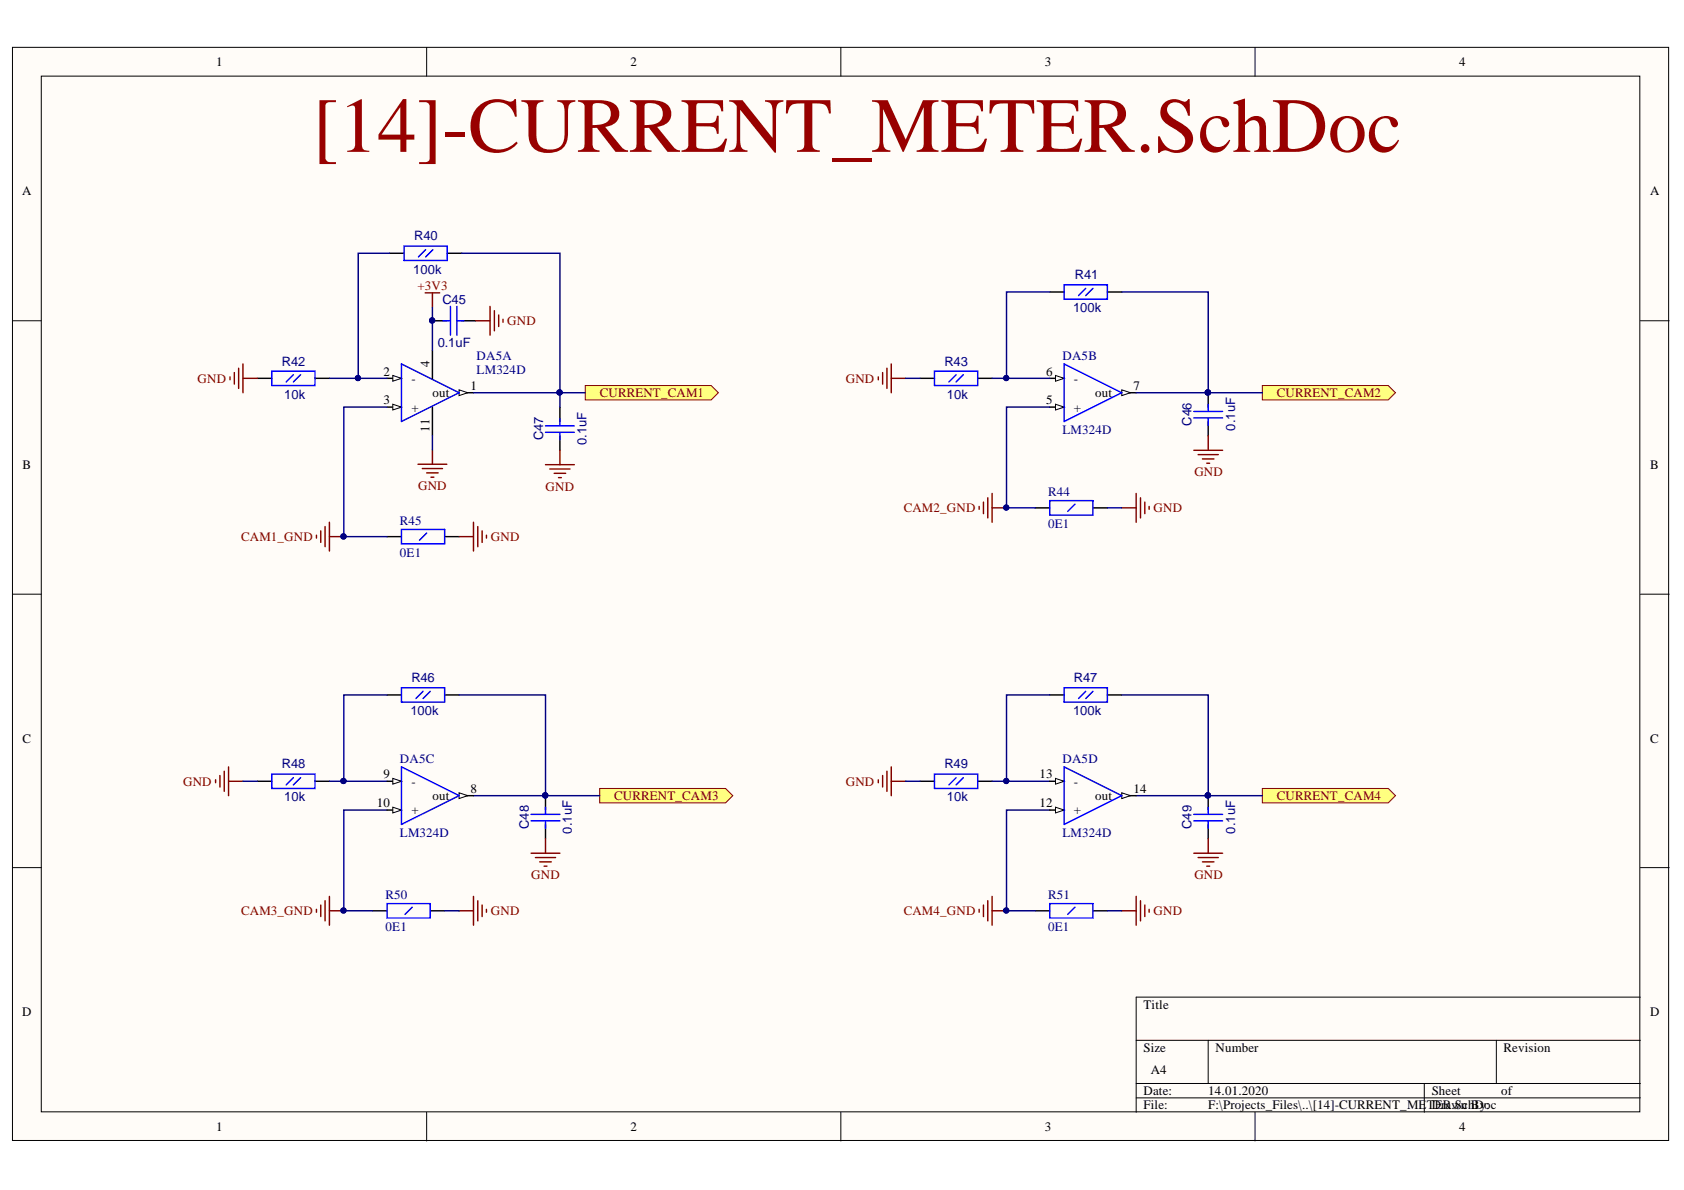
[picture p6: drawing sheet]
<svg xmlns="http://www.w3.org/2000/svg" width="297mm" height="210mm" viewBox="0 0 297 210" stroke-linecap="round" stroke-linejoin="round" font-family="sans-serif">
<defs><g id="words">
<text font-size="13.8" fill="#980000" x="55.1" y="26.8">[14]-CURRENT_METER.SchDoc</text>
<g font-size="2.3">
<text x="38.1" y="11.7">1</text>
<text x="111.2" y="11.7">2</text>
<text x="184.3" y="11.7">3</text>
<text x="257.4" y="11.7">4</text>
<text x="3.9" y="34.5">A</text>
<text x="291.1" y="34.5">A</text>
<text x="75.8" y="64.8" transform="rotate(-90 75.8 64.8)">4</text>
<text x="67.7" y="66.2">2</text>
<text x="67.7" y="71.3">3</text>
<text x="72.6" y="67.5">-</text>
<text x="76.3" y="70.1">out</text>
<text x="83" y="68.8">1</text>
<text x="184.5" y="66.2">6</text>
<text x="184.5" y="71.3">5</text>
<text x="189.4" y="67.5">-</text>
<text x="193.2" y="70.1">out</text>
<text x="199.9" y="68.8">7</text>
<text x="72.6" y="72.6">+</text>
<text x="75.8" y="76.1" transform="rotate(-90 75.8 76.1)">11</text>
<text x="189.4" y="72.6">+</text>
<text x="4" y="82.7">B</text>
<text x="291.1" y="82.7">B</text>
<text x="4" y="131">C</text>
<text x="291.1" y="131">C</text>
<text x="67.7" y="137.3">9</text>
<text x="183.4" y="137.3">13</text>
<text x="66.5" y="142.4">10</text>
<text x="72.6" y="138.6">-</text>
<text x="72.6" y="143.6">+</text>
<text x="76.3" y="141.1">out</text>
<text x="83" y="139.8">8</text>
<text x="183.4" y="142.4">12</text>
<text x="189.4" y="138.6">-</text>
<text x="189.4" y="143.6">+</text>
<text x="193.2" y="141.1">out</text>
<text x="199.9" y="139.8">14</text>
<text x="3.9" y="179.2">D</text>
<text x="201.7" y="177.9">Title</text>
<text x="291.1" y="179.2">D</text>
<text x="201.7" y="185.6">Size</text>
<text x="214.4" y="185.6">Number</text>
<text x="265.2" y="185.6">Revision</text>
<text x="203" y="189.4">A4</text>
<text x="201.7" y="193.2">Date:</text>
<text x="201.7" y="195.7">File:</text>
<text x="213.1" y="193.2">14.01.2020</text>
<text x="213.1" y="195.7">F:\Projects_Files\..\[14]-CURRENT_ME</text>
<text x="251.7" y="195.7">TDrawn Doc</text>
<text x="252.5" y="193.2">Sheet</text>
<text x="253.1" y="195.7">ER.SchBy:</text>
<text x="264.8" y="193.2">of</text>
<text x="38.1" y="199.5">1</text>
<text x="111.2" y="199.5">2</text>
<text x="184.3" y="199.5">3</text>
<text x="257.4" y="199.5">4</text>
</g>
<g font-size="2.3" fill="#000080">
<text x="73.1" y="42.4">R40</text>
<text x="72.9" y="48.3">100k</text>
<text x="78.1" y="53.7">C45</text>
<text x="189.6" y="49.2">R41</text>
<text x="189.3" y="55.1">100k</text>
<text x="49.7" y="64.5">R42</text>
<text x="77.2" y="61.3">0.1uF</text>
<text x="84.1" y="63.5">DA5A</text>
<text x="84.1" y="66">LM324D</text>
<text x="166.6" y="64.5">R43</text>
<text x="187.4" y="63.5">DA5B</text>
<text x="50.2" y="70.3">10k</text>
<text x="167" y="70.3">10k</text>
<text x="95.8" y="77.7" transform="rotate(-90 95.8 77.7)">C47</text>
<text x="187.4" y="76.6">LM324D</text>
<text x="210.2" y="75.1" transform="rotate(-90 210.2 75.1)">C46</text>
<text x="217.9" y="76" transform="rotate(-90 217.9 76)">0.1uF</text>
<text x="103.4" y="78.5" transform="rotate(-90 103.4 78.5)">0.1uF</text>
<text x="184.9" y="87.5">R44</text>
<text x="70.5" y="92.6">R45</text>
<text x="184.9" y="93.1">0E1</text>
<text x="70.5" y="98.2">0E1</text>
<text x="72.6" y="120.3">R46</text>
<text x="189.4" y="120.3">R47</text>
<text x="72.4" y="126.2">100k</text>
<text x="189.3" y="126.2">100k</text>
<text x="49.7" y="135.5">R48</text>
<text x="70.5" y="134.5">DA5C</text>
<text x="166.6" y="135.5">R49</text>
<text x="187.4" y="134.5">DA5D</text>
<text x="50.2" y="141.4">10k</text>
<text x="167" y="141.4">10k</text>
<text x="70.5" y="147.7">LM324D</text>
<text x="93.3" y="146.2" transform="rotate(-90 93.3 146.2)">C48</text>
<text x="100.9" y="147" transform="rotate(-90 100.9 147)">0.1uF</text>
<text x="187.4" y="147.7">LM324D</text>
<text x="210.2" y="146.2" transform="rotate(-90 210.2 146.2)">C49</text>
<text x="217.9" y="147" transform="rotate(-90 217.9 147)">0.1uF</text>
<text x="68" y="158.6">R50</text>
<text x="184.9" y="158.6">R51</text>
<text x="68" y="164.3">0E1</text>
<text x="184.9" y="164.3">0E1</text>
</g>
<g font-size="2.3" fill="#800000">
<text x="73.7" y="51.2">+3V3</text>
<text x="89.5" y="57.4">GND</text>
<text x="34.8" y="67.5">GND</text>
<text x="105.8" y="70.1">CURRENT_CAM1</text>
<text x="149.2" y="67.5">GND</text>
<text x="225.2" y="70.1">CURRENT_CAM2</text>
<text x="210.7" y="84">GND</text>
<text x="73.7" y="86.4">GND</text>
<text x="96.2" y="86.5">GND</text>
<text x="42.5" y="95.4">CAM1_GND</text>
<text x="86.6" y="95.4">GND</text>
<text x="159.4" y="90.3">CAM2_GND</text>
<text x="203.5" y="90.3">GND</text>
<text x="32.3" y="138.6">GND</text>
<text x="108.3" y="141.1">CURRENT_CAM3</text>
<text x="149.2" y="138.6">GND</text>
<text x="225.2" y="141.1">CURRENT_CAM4</text>
<text x="93.7" y="155.1">GND</text>
<text x="210.7" y="155.1">GND</text>
<text x="42.5" y="161.4">CAM3_GND</text>
<text x="86.6" y="161.4">GND</text>
<text x="159.4" y="161.4">CAM4_GND</text>
<text x="203.5" y="161.4">GND</text>
</g>
</g></defs>
<g fill="#fffcf8" stroke="#000" stroke-width=".18">
<path d="M2.2 8.4h292.1v192.8h-292.1z"/>
<path d="M7.3 13.4h281.9v182.7h-281.9z"/>
</g>
<g fill="none" stroke="#000" stroke-width=".18">
<path d="M75.3 8.4v5M148.3 8.4v5M221.4 8.4v5M2.2 56.6h5.1M289.3 56.6h5.1M2.2 104.8h5.1M289.3 104.8h5.1M2.2 153h5.1M289.3 153h5.1M289.3 175.9h-88.9v20.3M75.3 196.2v5.1M148.3 196.2v5.1"/>
<path d="M200.4 183.5h88.9M200.4 191.1h88.9M200.4 193.7h88.9M213.1 183.5v7.6M221.4 196.2v5.1M251.2 191.1v5.1M263.9 183.5v7.6"/>
</g>
<path d="M68.3 66.7h2.5" fill="none" stroke="#000" stroke-width=".25"/>
<path d="M69.3 66.2l1.5 .5-1.5 .5z" fill="#fffcf8"/>
<path d="M69.3 66.2l1.5 .5-1.5 .5z" fill="none" stroke="#000" stroke-width=".18"/>
<path d="M81 69.3h2.5" fill="none" stroke="#000" stroke-width=".25"/>
<path d="M81 68.8l1.5 .5-1.5 .5z" fill="#fffcf8"/>
<path d="M81 68.8l1.5 .5-1.5 .5z" fill="none" stroke="#000" stroke-width=".18"/>
<path d="M68.3 71.8h2.5" fill="none" stroke="#000" stroke-width=".25"/>
<path d="M69.3 71.3l1.5 .5-1.5 .5z" fill="#fffcf8"/>
<path d="M69.3 71.3l1.5 .5-1.5 .5z" fill="none" stroke="#000" stroke-width=".18"/>
<path d="M70.8 64.2l10.2 5.1-10.2 5z" fill="none" stroke="#00f" stroke-width=".25"/>
<path d="M76.3 61.8v5M76.3 71.8v5M185.2 66.7h2.5" fill="none" stroke="#000" stroke-width=".25"/>
<path d="M186.2 66.2l1.5 .5-1.5 .5z" fill="#fffcf8"/>
<path d="M186.2 66.2l1.5 .5-1.5 .5z" fill="none" stroke="#000" stroke-width=".18"/>
<path d="M197.9 69.3h2.5" fill="none" stroke="#000" stroke-width=".25"/>
<path d="M197.9 68.8l1.5 .5-1.5 .5z" fill="#fffcf8"/>
<path d="M197.9 68.8l1.5 .5-1.5 .5z" fill="none" stroke="#000" stroke-width=".18"/>
<path d="M185.2 71.8h2.5" fill="none" stroke="#000" stroke-width=".25"/>
<path d="M186.2 71.3l1.5 .5-1.5 .5z" fill="#fffcf8"/>
<path d="M186.2 71.3l1.5 .5-1.5 .5z" fill="none" stroke="#000" stroke-width=".18"/>
<g fill="none" stroke="#00f" stroke-width=".25">
<path d="M71.3 43.4h7.6v2.5h-7.6zM75.1 44l-1.3 1.3M76.3 44l-1.2 1.3M78.1 56.6h1.2M79.4 54v5.1M80.6 54v5.1M80.6 56.6h1.2M47.9 65.5h7.7v2.5h-7.7zM51.8 66.1l-1.3 1.3M53 66.1l-1.2 1.3M96.2 75.1h5.1M96.2 76.3h5.1"/>
<path d="M98.8 73.9v1.2M98.8 76.4v1.2M187.7 64.2l10.2 5.1-10.2 5zM70.8 93.4h7.6v2.5h-7.6zM75.3 94l-1.3 1.3"/>
</g>
<g fill="none" stroke="#800000" stroke-width=".25">
<path d="M75 51.7h2.5M76.3 51.7v2.5M83.9 56.6h2.5M86.4 54v5.1M87.2 54.8v3.6M88 55.6v2M88.7 56.3v.5M40.6 66.5v.5M41.3 65.7v2M42.1 65v3.5M42.9 64.2v5.1M42.9 66.7h2.5"/>
<path d="M76.3 79.4v2.5M98.8 79.4v2.6M55.8 94.4v.5M56.6 93.6v2.1M57.3 92.9v3.5M58.1 94.7h2.5M58.1 92.1v5.1M73.7 81.9h5.1M74.5 82.6h3.6M75.3 83.4h2M76 84.2h.5M81 94.7h2.5"/>
<path d="M83.5 92.1v5.1M84.3 92.9v3.5M85 93.6v2.1M85.8 94.4v.5M96.2 82h5.1M97 82.7h3.5M97.7 83.5h2.1M98.5 84.2h.5"/>
</g>
<path d="M68.7 44.7h2.6M76.3 56.6h2.5M78.9 44.7h2.5M81.4 56.6h2.5M45.4 66.7h2.5M55.6 66.7h2.5M98.8 71.8v2.5M98.8 76.9v2.5M68.3 94.7h2.5M78.4 94.7h2.6" fill="none" stroke="#000" stroke-width=".25"/>
<g fill="#000080" stroke="#000080" stroke-width=".18">
<circle cx="76.2" cy="56.5" r=".46"/>
<circle cx="60.6" cy="94.6" r=".47"/>
</g>
<path d="M103.2 68h22.2l1.3 1.3-1.3 1.2h-22.2z" fill-rule="evenodd" fill="#ffff80" stroke="#800000" stroke-width=".18"/>
<path d="M185.2 51.5h2.5M195.3 51.5h2.6M162.3 66.7h2.5M172.5 66.7h2.5M213.1 69.3v2.5M213.1 74.3v2.6M182.6 89.6h2.6M192.8 89.6h2.5" fill="none" stroke="#000" stroke-width=".25"/>
<path d="M187.7 50.2h7.6v2.6h-7.6zM191.5 50.9l-1.3 1.2M192.8 50.9l-1.3 1.2M164.8 65.5h7.7v2.5h-7.7zM168.6 66.1l-1.2 1.3M169.9 66.1l-1.3 1.3M210.6 72.6h5.1M210.6 73.7h5.1M213.1 71.3v1.2M213.1 73.8v1.2M185.2 88.3h7.6v2.5h-7.6zM189.6 88.9l-1.3 1.3" fill="none" stroke="#00f" stroke-width=".25"/>
<g fill="none" stroke="#800000" stroke-width=".25">
<path d="M154.9 66.5v.5M155.7 65.7v2M156.4 65v3.5M157.2 64.2v5.1M157.2 66.7h2.5M210.6 79.4h5.1M213.1 76.9v2.5M172.7 89.3v.5M173.5 88.6v2M174.2 87.8v3.6M175 89.6h2.5M175 87v5.1"/>
<path d="M197.9 89.6h2.5M200.4 87v5.1M201.2 87.8v3.6M201.9 88.6v2M202.7 89.3v.5M211.3 80.2h3.6M212.1 80.9h2M212.9 81.7h.5"/>
</g>
<g fill="#000080" stroke="#000080" stroke-width=".18">
<circle cx="177.5" cy="89.5" r=".46"/>
<circle cx="76.2" cy="56.5" r=".46"/>
<circle cx="60.6" cy="94.6" r=".47"/>
<circle cx="63.1" cy="66.7" r=".46"/>
<circle cx="98.7" cy="69.2" r=".46"/>
<circle cx="177.5" cy="66.7" r=".46"/>
<circle cx="213.1" cy="69.2" r=".46"/>
</g>
<g fill="none" stroke="#000080" stroke-width=".25">
<path d="M68.7 44.7h-5.5v22M76.3 54.2v7.6M81.4 44.7h17.4v24.6h-15.3M185.2 51.5h-7.7v15.2M197.9 51.5h15.2v17.8h-12.7M58.1 66.7h10.2M68.3 71.8h-7.7v22.9h7.7M76.3 76.8v2.6M103.2 69.3h-4.4v2.5M159.7 66.7h2.6M175 66.7h10.2M185.2 71.8h-7.7v17.8h5.1"/>
<path d="M195.3 89.6h2.6"/>
</g>
<path d="M222.7 68h22.2l1.2 1.3-1.2 1.2h-22.2z" fill-rule="evenodd" fill="#ffff80" stroke="#800000" stroke-width=".18"/>
<path d="M213.1 69.3h9.6M42.9 137.8h2.5M58.1 137.8h10.2M68.3 122.6h-7.7v15.2M81 122.6h15.2v17.7h-12.7M68.3 142.9h-7.7v17.8h5.1M78.4 160.7h2.6" fill="none" stroke="#000080" stroke-width=".25"/>
<g fill="#000080" stroke="#000080" stroke-width=".18">
<circle cx="213.1" cy="69.2" r=".46"/>
<circle cx="60.6" cy="160.6" r=".46"/>
<circle cx="60.6" cy="137.8" r=".46"/>
<circle cx="96.2" cy="140.3" r=".46"/>
</g>
<path d="M45.4 137.8h2.5M55.6 137.8h2.5M68.3 122.6h2.5M78.4 122.6h2.6M96.2 140.3v2.6M96.2 145.4v2.6M65.7 160.7h2.6M75.9 160.7h2.5" fill="none" stroke="#000" stroke-width=".25"/>
<path d="M47.9 136.5h7.7v2.6h-7.7zM51.8 137.2l-1.3 1.2M53 137.2l-1.2 1.2M70.8 121.3h7.6v2.5h-7.6zM74.6 121.9l-1.2 1.3M75.9 121.9l-1.3 1.3M68.3 159.4h7.6v2.5h-7.6zM93.7 143.6h5.1M93.7 144.8h5.1M96.2 142.4v1.2M96.2 144.9v1.2M72.7 160l-1.3 1.3" fill="none" stroke="#00f" stroke-width=".25"/>
<g fill="none" stroke="#800000" stroke-width=".25">
<path d="M38 137.6v.5M38.8 136.8v2M39.6 136v3.6M40.3 135.3v5M40.3 137.8h2.6M56.6 159.6v2.1M57.3 158.9v3.5M58.1 158.1v5.1M83.5 158.1v5.1M84.3 158.9v3.5M85 159.6v2.1M93.7 150.5h5.1"/>
<path d="M94.4 151.3h3.6M95.2 152h2M96 152.8h.5M96.2 148v2.5M55.8 160.4v.5M58.1 160.7h2.5M81 160.7h2.5M85.8 160.4v.5"/>
</g>
<path d="M105.8 139.1h22.2l1.3 1.2-1.3 1.3h-22.2z" fill-rule="evenodd" fill="#ffff80" stroke="#800000" stroke-width=".18"/>
<path d="M96.2 140.3h9.6" fill="none" stroke="#000080" stroke-width=".25"/>
<circle cx="96.2" cy="140.3" r=".46" fill="#000080" stroke="#000080" stroke-width=".18"/>
<path d="M68.3 137.8h2.5" fill="none" stroke="#000" stroke-width=".25"/>
<path d="M69.3 137.3l1.5 .5-1.5 .5z" fill="#fffcf8"/>
<path d="M69.3 137.3l1.5 .5-1.5 .5z" fill="none" stroke="#000" stroke-width=".18"/>
<path d="M81 140.3h2.5" fill="none" stroke="#000" stroke-width=".25"/>
<path d="M81 139.8l1.5 .5-1.5 .6z" fill="#fffcf8"/>
<path d="M81 139.8l1.5 .5-1.5 .6z" fill="none" stroke="#000" stroke-width=".18"/>
<path d="M68.3 142.9h2.5" fill="none" stroke="#000" stroke-width=".25"/>
<path d="M69.3 142.4l1.5 .5-1.5 .5z" fill="#fffcf8"/>
<path d="M69.3 142.4l1.5 .5-1.5 .5z" fill="none" stroke="#000" stroke-width=".18"/>
<g fill="none" stroke="#00f" stroke-width=".25">
<path d="M70.8 135.3l10.2 5-10.2 5.1zM164.8 136.5h7.7v2.6h-7.7zM168.6 137.2l-1.2 1.2M169.9 137.2l-1.3 1.2M187.7 121.3h7.6v2.5h-7.6zM191.5 121.9l-1.3 1.3M192.8 121.9l-1.3 1.3M185.2 159.4h7.6v2.5h-7.6zM210.6 143.6h5.1M210.6 144.8h5.1M213.1 142.4v1.2M213.1 144.9v1.2"/>
<path d="M189.6 160l-1.3 1.3"/>
</g>
<path d="M162.3 137.8h2.5M172.5 137.8h2.5M185.2 122.6h2.5M195.3 122.6h2.6M213.1 140.3v2.6M213.1 145.4v2.6M182.6 160.7h2.6M192.8 160.7h2.5" fill="none" stroke="#000" stroke-width=".25"/>
<g fill="none" stroke="#800000" stroke-width=".25">
<path d="M154.9 137.6v.5M155.7 136.8v2M156.4 136v3.6M157.2 135.3v5M157.2 137.8h2.5M173.5 159.6v2.1M174.2 158.9v3.5M175 158.1v5.1M200.4 158.1v5.1M201.2 158.9v3.5M201.9 159.6v2.1M210.6 150.5h5.1"/>
<path d="M211.3 151.3h3.6M212.1 152h2M212.9 152.8h.5M213.1 148v2.5M172.7 160.4v.5M175 160.7h2.5M197.9 160.7h2.5M202.7 160.4v.5"/>
</g>
<g fill="#000080" stroke="#000080" stroke-width=".18">
<circle cx="177.5" cy="160.6" r=".46"/>
<circle cx="177.5" cy="137.8" r=".46"/>
<circle cx="213.1" cy="140.3" r=".46"/>
</g>
<path d="M159.7 137.8h2.6M175 137.8h10.2M185.2 122.6h-7.7v15.2M197.9 122.6h15.2v17.7h-12.7M185.2 142.9h-7.7v17.8h5.1M195.3 160.7h2.6" fill="none" stroke="#000080" stroke-width=".25"/>
<path d="M222.7 139.1h22.2l1.2 1.2-1.2 1.3h-22.2z" fill-rule="evenodd" fill="#ffff80" stroke="#800000" stroke-width=".18"/>
<path d="M213.1 140.3h9.6" fill="none" stroke="#000080" stroke-width=".25"/>
<circle cx="213.1" cy="140.3" r=".46" fill="#000080" stroke="#000080" stroke-width=".18"/>
<path d="M185.2 137.8h2.5" fill="none" stroke="#000" stroke-width=".25"/>
<path d="M186.2 137.3l1.5 .5-1.5 .5z" fill="#fffcf8"/>
<path d="M186.2 137.3l1.5 .5-1.5 .5z" fill="none" stroke="#000" stroke-width=".18"/>
<path d="M197.9 140.3h2.5" fill="none" stroke="#000" stroke-width=".25"/>
<path d="M197.9 139.8l1.5 .5-1.5 .6z" fill="#fffcf8"/>
<path d="M197.9 139.8l1.5 .5-1.5 .6z" fill="none" stroke="#000" stroke-width=".18"/>
<path d="M185.2 142.9h2.5" fill="none" stroke="#000" stroke-width=".25"/>
<path d="M186.2 142.4l1.5 .5-1.5 .5z" fill="#fffcf8"/>
<path d="M186.2 142.4l1.5 .5-1.5 .5z" fill="none" stroke="#000" stroke-width=".18"/>
<path d="M187.7 135.3l10.2 5-10.2 5.1z" fill="none" stroke="#00f" stroke-width=".25"/>
<use href="#words"/>
</svg>
